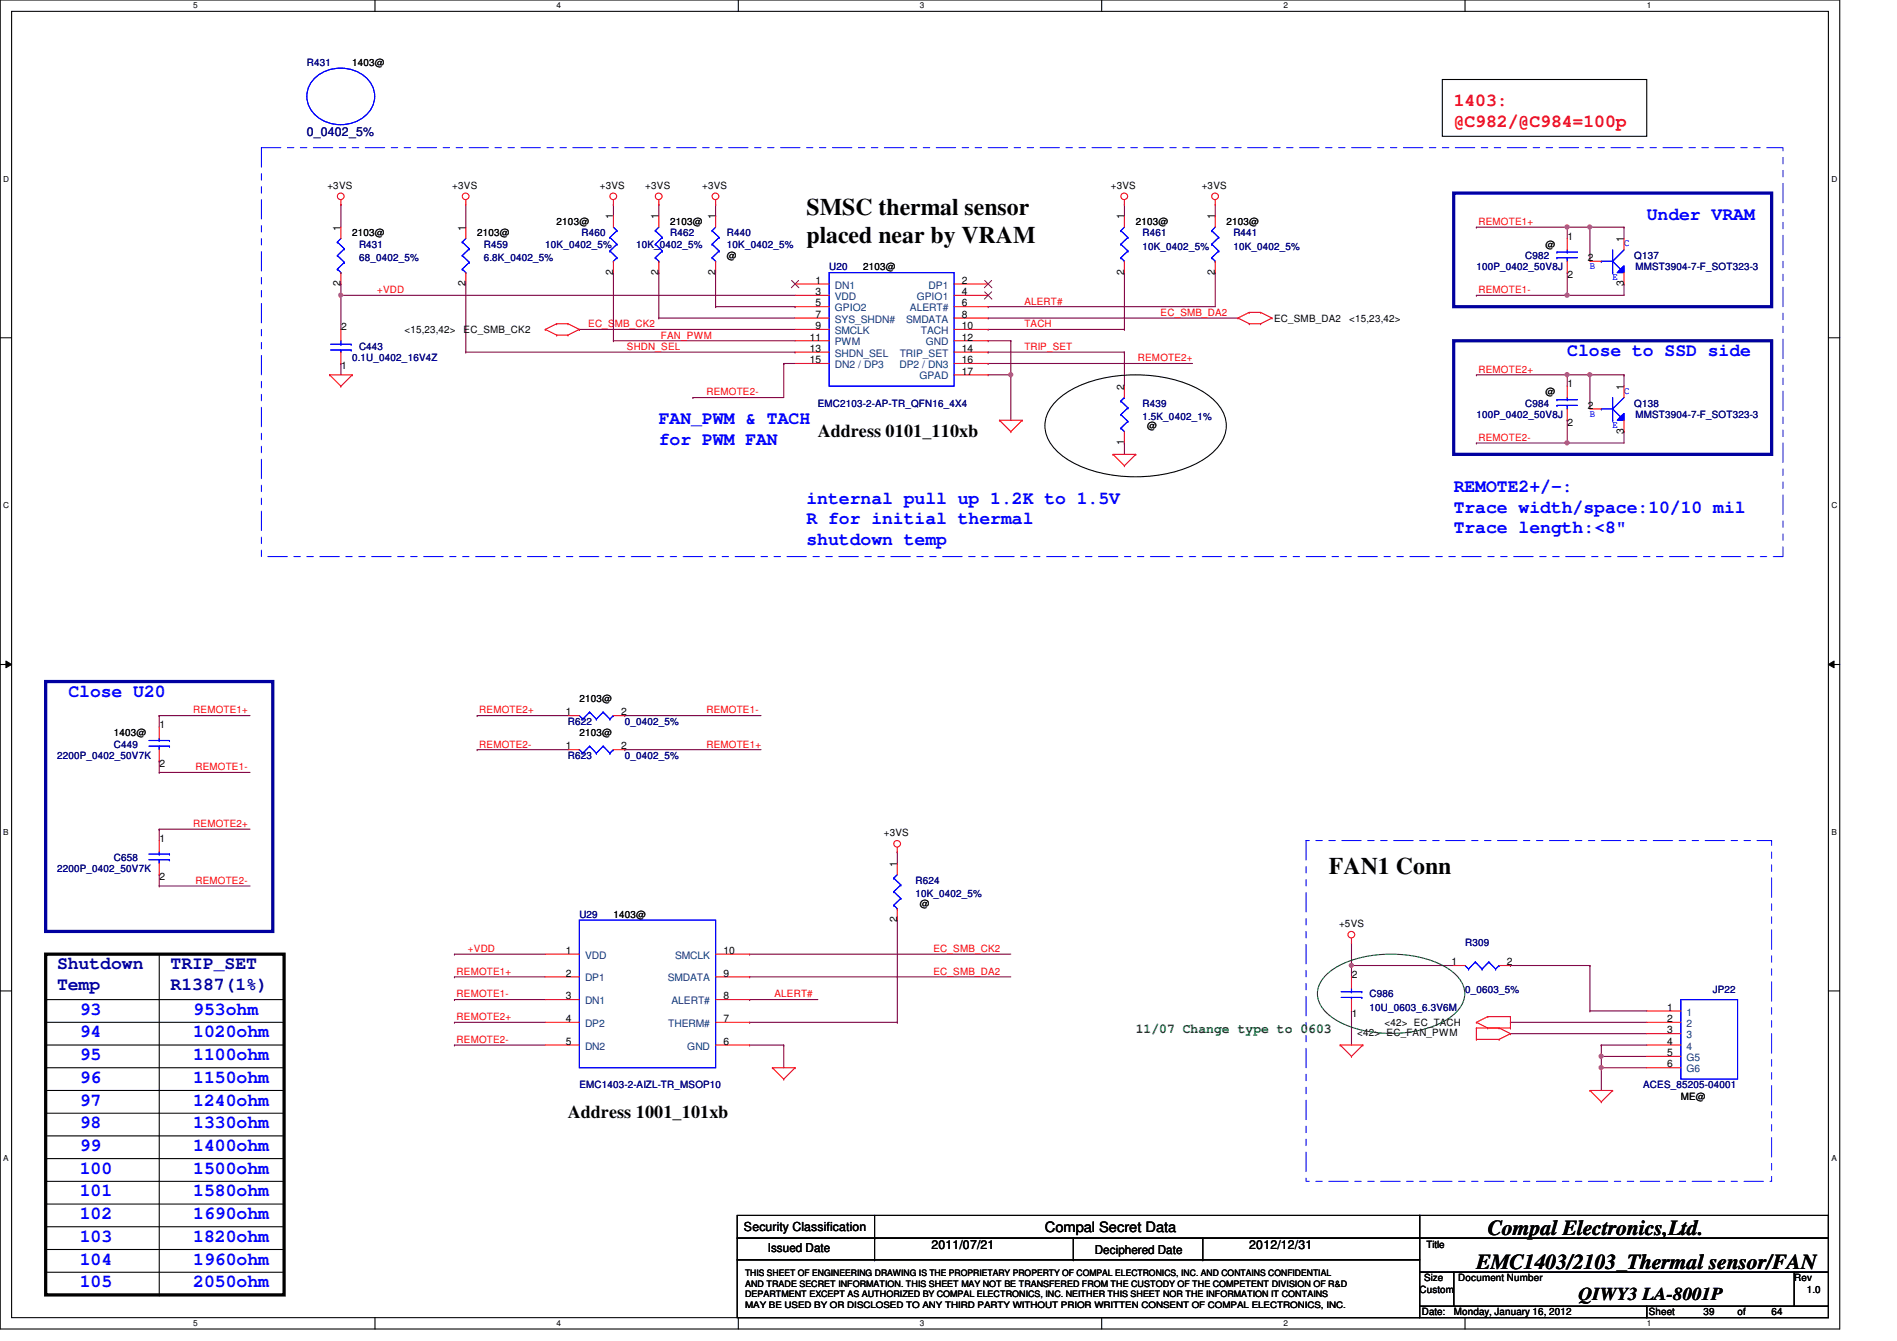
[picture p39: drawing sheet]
<svg xmlns="http://www.w3.org/2000/svg" width="297mm" height="210mm" viewBox="0 0 297 210" stroke-linecap="round" stroke-linejoin="round" font-family="sans-serif">
<defs><g id="words">
<g font-size="3.7">
<text x="126.3" y="33.6">SMSC thermal sensor</text>
<text x="126.3" y="38">placed near by VRAM</text>
<text x="208.1" y="136.7">FAN1 Conn</text>
</g>
<g font-size="3.3">
<text x="233" y="193.3">Compal Electronics,Ltd.</text>
<text x="231.2" y="198.6">EMC1403/2103_Thermal sensor/FAN</text>
</g>
<g font-size="2.8" fill="#f00">
<text x="227.6" y="16.6">1403:</text>
<text x="227.6" y="19.8">@C982/@C984=100p</text>
</g>
<g font-size="2.8" fill="#00f">
<text x="257.8" y="34.4">Under VRAM</text>
<text x="245.4" y="55.7">Close to SSD side</text>
<text x="103.2" y="66.4">FAN_PWM &amp; TACH</text>
<text x="103.2" y="69.6">for PWM FAN</text>
<text x="227.6" y="77">REMOTE2+/-:</text>
<text x="126.3" y="78.8">internal pull up 1.2K to 1.5V</text>
<text x="126.3" y="82">R for initial thermal</text>
<text x="227.6" y="80.3">Trace width/space:10/10 mil</text>
<text x="227.6" y="83.5">Trace length:&lt;8&quot;</text>
<text x="126.3" y="85.3">shutdown temp</text>
<text x="10.7" y="109.1">Close U20</text>
<text x="12.5" y="158.8">93</text>
<text x="30.3" y="158.8">953ohm</text>
<text x="12.5" y="162.4">94</text>
<text x="12.5" y="165.9">95</text>
<text x="30.3" y="162.4">1020ohm</text>
<text x="30.3" y="165.9">1100ohm</text>
<text x="12.5" y="169.5">96</text>
<text x="12.5" y="173.1">97</text>
<text x="30.3" y="169.5">1150ohm</text>
<text x="30.3" y="173.1">1240ohm</text>
<text x="12.5" y="176.6">98</text>
<text x="30.3" y="176.6">1330ohm</text>
<text x="12.5" y="180.2">99</text>
<text x="12.5" y="183.7">100</text>
<text x="30.3" y="180.2">1400ohm</text>
<text x="30.3" y="183.7">1500ohm</text>
<text x="12.5" y="187.3">101</text>
<text x="12.5" y="190.8">102</text>
<text x="30.3" y="187.3">1580ohm</text>
<text x="30.3" y="190.8">1690ohm</text>
<text x="12.5" y="194.4">103</text>
<text x="12.5" y="198">104</text>
<text x="30.3" y="194.4">1820ohm</text>
<text x="30.3" y="198">1960ohm</text>
<text x="12.5" y="201.5">105</text>
<text x="30.3" y="201.5">2050ohm</text>
</g>
<g font-size="2.8">
<text x="128.1" y="68.4">Address 0101_110xb</text>
<text x="88.9" y="175">Address 1001_101xb</text>
<text x="247.2" y="203.5">QIWY3 LA-8001P</text>
</g>
<g font-size="2.8" fill="#0000a0">
<text x="8.9" y="151.7">Shutdown</text>
<text x="8.9" y="154.9">Temp</text>
<text x="26.7" y="151.7">TRIP_SET</text>
<text x="26.7" y="154.9">R1387(1%)</text>
</g>
<text font-size="2.2" x="163.6" y="192.8">Compal Secret Data</text>
<text font-size="2.1" fill="#008000" x="177.8" y="161.8">11/07 Change type to 0603</text>
<text font-size="1.9" fill="#000080" x="48" y="21.3">0_0402_5%</text>
<g font-size="1.9">
<text x="116.5" y="192.7">Security Classification</text>
<text x="120.2" y="196">Issued Date</text>
<text x="145.8" y="195.6">2011/07/21</text>
<text x="171.4" y="196.2">Deciphered Date</text>
<text x="195.6" y="195.6">2012/12/31</text>
</g>
<g font-size="1.6" fill="#000080">
<text x="48" y="10.3">R431</text>
<text x="56.2" y="38.8">R431</text>
<text x="56.2" y="40.9">68_0402_5%</text>
<text x="75.8" y="38.8">R459</text>
<text x="75.8" y="40.9">6.8K_0402_5%</text>
<text x="85.4" y="38.8">10K_0402_5%</text>
<text x="91.1" y="37">R460</text>
<text x="99.6" y="38.8">10K_0402_5%</text>
<text x="104.9" y="37">R462</text>
<text x="113.8" y="37">R440</text>
<text x="113.8" y="38.8">10K_0402_5%</text>
<text x="178.9" y="37">R461</text>
<text x="178.9" y="39.1">10K_0402_5%</text>
<text x="193.1" y="37">R441</text>
<text x="193.1" y="39.1">10K_0402_5%</text>
<text x="238.8" y="40.6">C982</text>
<text x="255.9" y="40.6">Q137</text>
<text x="129.8" y="42.3">U20</text>
<text x="231.2" y="42.3">100P_0402_50V8J</text>
<text x="256.1" y="42.3">MMST3904-7-F_SOT323-3</text>
<text x="55.2" y="56.6">0.1U_0402_16V4Z</text>
<text x="56.2" y="54.8">C443</text>
<text x="128.1" y="63.7">EMC2103-2-AP-TR_QFN16_4X4</text>
<text x="178.9" y="63.7">R439</text>
<text x="178.9" y="65.8">1.5K_0402_1%</text>
<text x="231.2" y="65.4">100P_0402_50V8J</text>
<text x="238.8" y="63.7">C984</text>
<text x="255.9" y="63.7">Q138</text>
<text x="256.1" y="65.4">MMST3904-7-F_SOT323-3</text>
<text x="88.9" y="113.5">R622</text>
<text x="97.8" y="113.5">0_0402_5%</text>
<text x="8.9" y="118.8">2200P_0402_50V7K</text>
<text x="17.8" y="117">C449</text>
<text x="88.9" y="118.8">R623</text>
<text x="97.8" y="118.8">0_0402_5%</text>
<text x="8.9" y="136.6">2200P_0402_50V7K</text>
<text x="17.8" y="134.8">C658</text>
<text x="90.7" y="143.7">U29</text>
<text x="143.3" y="138.3">R624</text>
<text x="143.3" y="140.5">10K_0402_5%</text>
<text x="229.4" y="148.1">R309</text>
<text x="229.4" y="155.4">0_0603_5%</text>
<text x="268.2" y="155.4">JP22</text>
<text x="214.5" y="156.1">C986</text>
<text x="214.5" y="158.2">10U_0603_6.3V6M</text>
<text x="90.7" y="170.3">EMC1403-2-AIZL-TR_MSOP10</text>
<text x="257.3" y="170.3">ACES_85205-04001</text>
</g>
<g font-size="1.6">
<text x="55.2" y="10.3">1403@</text>
<text x="51.3" y="29.5">+3VS</text>
<text x="70.8" y="29.5">+3VS</text>
<text x="93.9" y="29.5">+3VS</text>
<text x="101" y="29.5">+3VS</text>
<text x="109.9" y="29.5">+3VS</text>
<text x="173.9" y="29.5">+3VS</text>
<text x="188.2" y="29.5">+3VS</text>
<text x="87.2" y="35.2">2103@</text>
<text x="96" y="34.3" transform="rotate(-90 96 34.3)">1</text>
<text x="103.1" y="34.3" transform="rotate(-90 103.1 34.3)">1</text>
<text x="104.9" y="35.2">2103@</text>
<text x="112" y="34.3" transform="rotate(-90 112 34.3)">1</text>
<text x="176" y="34.3" transform="rotate(-90 176 34.3)">1</text>
<text x="177.8" y="35.2">2103@</text>
<text x="190.2" y="34.3" transform="rotate(-90 190.2 34.3)">1</text>
<text x="192.1" y="35.2">2103@</text>
<text x="53.3" y="36.1" transform="rotate(-90 53.3 36.1)">1</text>
<text x="55.2" y="37">2103@</text>
<text x="72.9" y="36.1" transform="rotate(-90 72.9 36.1)">1</text>
<text x="74.7" y="37">2103@</text>
<text x="113.8" y="40.6">@</text>
<text x="242" y="38.8">@</text>
<text x="245.4" y="37.5">1</text>
<text x="248.6" y="40.9">2</text>
<text x="254.3" y="37.9" transform="rotate(-90 254.3 37.9)">1</text>
<text x="53.3" y="44.8" transform="rotate(-90 53.3 44.8)">2</text>
<text x="72.9" y="44.8" transform="rotate(-90 72.9 44.8)">2</text>
<text x="96" y="43" transform="rotate(-90 96 43)">2</text>
<text x="103.1" y="43" transform="rotate(-90 103.1 43)">2</text>
<text x="112" y="43" transform="rotate(-90 112 43)">2</text>
<text x="127.7" y="44.4">1</text>
<text x="127.7" y="46.2">3</text>
<text x="127.7" y="48">5</text>
<text x="135.2" y="42.3">2103@</text>
<text x="150.6" y="46.2">4</text>
<text x="150.6" y="44.4">2</text>
<text x="150.6" y="48">6</text>
<text x="176" y="43" transform="rotate(-90 176 43)">2</text>
<text x="190.2" y="43" transform="rotate(-90 190.2 43)">2</text>
<text x="245.4" y="43.6">2</text>
<text x="254.3" y="44.8" transform="rotate(-90 254.3 44.8)">3</text>
<text x="53.4" y="51.7">2</text>
<text x="63.3" y="52.1">&lt;15,23,42&gt;</text>
<text x="72.6" y="52.1">EC_SMB_CK2</text>
<text x="126.8" y="53.3">11</text>
<text x="127.7" y="49.7">7</text>
<text x="127.7" y="51.5">9</text>
<text x="150.6" y="49.7">8</text>
<text x="150.6" y="51.5">10</text>
<text x="150.6" y="53.3">12</text>
<text x="199.5" y="50.3">EC_SMB_DA2</text>
<text x="211.3" y="50.3">&lt;15,23,42&gt;</text>
<text x="53.4" y="57.8">1</text>
<text x="126.8" y="55.1">13</text>
<text x="126.8" y="56.9">15</text>
<text x="150.6" y="55.1">14</text>
<text x="150.6" y="56.9">16</text>
<text x="150.6" y="58.6">17</text>
<text x="176" y="61" transform="rotate(-90 176 61)">2</text>
<text x="242" y="61.9">@</text>
<text x="245.4" y="60.6">1</text>
<text x="248.6" y="64">2</text>
<text x="254.3" y="61" transform="rotate(-90 254.3 61)">1</text>
<text x="176" y="69.7" transform="rotate(-90 176 69.7)">1</text>
<text x="179.6" y="67.2">@</text>
<text x="245.4" y="66.7">2</text>
<text x="254.3" y="67.9" transform="rotate(-90 254.3 67.9)">3</text>
<text x="25" y="114">1</text>
<text x="88.6" y="112">1</text>
<text x="90.7" y="109.9">2103@</text>
<text x="97.3" y="112">2</text>
<text x="17.8" y="115.2">1403@</text>
<text x="88.6" y="117.3">1</text>
<text x="90.7" y="115.2">2103@</text>
<text x="97.3" y="117.3">2</text>
<text x="25" y="120">2</text>
<text x="25" y="131.7">1</text>
<text x="138.4" y="130.9">+3VS</text>
<text x="25" y="137.8">2</text>
<text x="140.5" y="135.7" transform="rotate(-90 140.5 135.7)">1</text>
<text x="96.1" y="143.7">1403@</text>
<text x="144.1" y="141.9">@</text>
<text x="88.6" y="149.3">1</text>
<text x="113.3" y="149.3">10</text>
<text x="140.5" y="144.4" transform="rotate(-90 140.5 144.4)">2</text>
<text x="209.7" y="145.1">+5VS</text>
<text x="88.6" y="152.9">2</text>
<text x="113.3" y="152.9">9</text>
<text x="211.7" y="153.1">2</text>
<text x="227.3" y="151.1">1</text>
<text x="236" y="151.1">2</text>
<text x="88.6" y="156.4">3</text>
<text x="88.6" y="160">4</text>
<text x="113.3" y="156.4">8</text>
<text x="113.3" y="160">7</text>
<text x="211.7" y="159.1">1</text>
<text x="216.8" y="160.6">&lt;42&gt; EC_TACH</text>
<text x="261.1" y="158.2">1</text>
<text x="261.1" y="160">2</text>
<text x="261.1" y="161.8">3</text>
<text x="88.6" y="163.5">5</text>
<text x="113.3" y="163.5">6</text>
<text x="212.5" y="162.2">&lt;42&gt; EC_FAN_PWM</text>
<text x="261.1" y="165.3">5</text>
<text x="261.1" y="167.1">6</text>
<text x="261.1" y="163.5">4</text>
<text x="263.2" y="172.1">ME@</text>
<text x="223.3" y="195.4">Title</text>
<text x="222.3" y="202.4">Custom</text>
<text x="223" y="200.6">Size</text>
<text x="228.3" y="200.6">Document Number</text>
<text x="281" y="200.6">Rev</text>
<text x="282.9" y="202.4">1.0</text>
<text x="222.6" y="205.9">Date:</text>
<text x="227.6" y="205.9">Monday, January 16, 2012</text>
<text x="258.2" y="205.9">Sheet</text>
<text x="266.7" y="205.9">39</text>
<text x="272.1" y="205.9">of</text>
<text x="277.4" y="205.9">64</text>
</g>
<g font-size="1.6" fill="#f00">
<text x="231.5" y="35.2">REMOTE1+</text>
<text x="59.1" y="45.9">+VDD</text>
<text x="160.4" y="47.7">ALERT#</text>
<text x="231.5" y="45.9">REMOTE1-</text>
<text x="92.1" y="51.2">EC_SMB_CK2</text>
<text x="103.5" y="53">FAN_PWM</text>
<text x="160.4" y="51.2">TACH</text>
<text x="181.7" y="49.4">EC_SMB_DA2</text>
<text x="98.2" y="54.8">SHDN_SEL</text>
<text x="160.4" y="54.8">TRIP_SET</text>
<text x="178.2" y="56.6">REMOTE2+</text>
<text x="231.5" y="58.3">REMOTE2+</text>
<text x="110.6" y="61.9">REMOTE2-</text>
<text x="231.5" y="69">REMOTE2-</text>
<text x="30.3" y="111.7">REMOTE1+</text>
<text x="75.1" y="111.7">REMOTE2+</text>
<text x="110.6" y="111.7">REMOTE1-</text>
<text x="75.1" y="117">REMOTE2-</text>
<text x="110.6" y="117">REMOTE1+</text>
<text x="30.6" y="120.6">REMOTE1-</text>
<text x="30.3" y="129.5">REMOTE2+</text>
<text x="30.6" y="138.3">REMOTE2-</text>
<text x="73.3" y="149">+VDD</text>
<text x="146.2" y="149">EC_SMB_CK2</text>
<text x="71.5" y="152.6">REMOTE1+</text>
<text x="146.2" y="152.6">EC_SMB_DA2</text>
<text x="71.5" y="159.7">REMOTE2+</text>
<text x="71.5" y="156.1">REMOTE1-</text>
<text x="121.3" y="156.1">ALERT#</text>
<text x="71.5" y="163.2">REMOTE2-</text>
</g>
<g font-size="1.6" fill="#00f">
<text x="254.3" y="38.6">C</text>
<text x="249" y="42.1">B</text>
<text x="252.5" y="43.9">E</text>
<text x="249" y="65.2">B</text>
<text x="254.3" y="61.7">C</text>
<text x="252.5" y="67">E</text>
</g>
<g font-size="1.6" fill="#004080">
<text x="130.7" y="45.2">DN1</text>
<text x="130.7" y="46.9">VDD</text>
<text x="143.5" y="46.9">GPIO1</text>
<text x="145.4" y="45.2">DP1</text>
<text x="130.7" y="48.7">GPIO2</text>
<text x="130.7" y="50.5">SYS_SHDN#</text>
<text x="130.7" y="52.3">SMCLK</text>
<text x="141.9" y="50.5">SMDATA</text>
<text x="142.5" y="48.7">ALERT#</text>
<text x="144.2" y="52.3">TACH</text>
<text x="130.7" y="54.1">PWM</text>
<text x="130.7" y="55.8">SHDN_SEL</text>
<text x="130.7" y="57.6">DN2 / DP3</text>
<text x="140.8" y="57.6">DP2 / DN3</text>
<text x="140.9" y="55.8">TRIP_SET</text>
<text x="144" y="59.4">GPAD</text>
<text x="144.9" y="54.1">GND</text>
<text x="91.6" y="153.6">DP1</text>
<text x="91.6" y="150.1">VDD</text>
<text x="104.6" y="153.6">SMDATA</text>
<text x="105.7" y="150.1">SMCLK</text>
<text x="91.6" y="157.2">DN1</text>
<text x="91.6" y="160.7">DP2</text>
<text x="104.6" y="160.7">THERM#</text>
<text x="105.2" y="157.2">ALERT#</text>
<text x="264.1" y="159">1</text>
<text x="264.1" y="160.7">2</text>
<text x="91.6" y="164.3">DN2</text>
<text x="107.6" y="164.3">GND</text>
<text x="264.1" y="162.5">3</text>
<text x="264.1" y="166.1">G5</text>
<text x="264.1" y="167.9">G6</text>
<text x="264.1" y="164.3">4</text>
</g>
<g font-size="1.4">
<text x="116.7" y="199.7">THIS SHEET OF ENGINEERING DRAWING IS THE PROPRIETARY PROPERTY OF COMPAL ELECTRONICS, INC. AND CONTAINS CONFIDENTIAL</text>
<text x="116.7" y="201.4">AND TRADE SECRET INFORMATION. THIS SHEET MAY NOT BE TRANSFERED FROM THE CUSTODY OF THE COMPETENT DIVISION OF R&amp;D</text>
<text x="116.7" y="203">DEPARTMENT EXCEPT AS AUTHORIZED BY COMPAL ELECTRONICS, INC. NEITHER THIS SHEET NOR THE INFORMATION IT CONTAINS</text>
<text x="116.7" y="204.7">MAY BE USED BY OR DISCLOSED TO ANY THIRD PARTY WITHOUT PRIOR WRITTEN CONSENT OF COMPAL ELECTRONICS, INC.</text>
</g>
<g font-size="1.3">
<text x="30.3" y="1.3">5</text>
<text x="87.2" y="1.3">4</text>
<text x="144.1" y="1.3">3</text>
<text x="201" y="1.3">2</text>
<text x="257.8" y="1.3">1</text>
<text x=".5" y="28.4">D</text>
<text x="286.8" y="28.4">D</text>
<text x=".5" y="79.5">C</text>
<text x="286.8" y="79.5">C</text>
<text x=".5" y="130.7">B</text>
<text x="286.8" y="130.7">B</text>
<text x=".5" y="181.8">A</text>
<text x="286.8" y="181.8">A</text>
<text x="30.3" y="207.6">5</text>
<text x="87.2" y="207.6">4</text>
<text x="144.1" y="207.6">3</text>
<text x="201" y="207.6">2</text>
<text x="257.8" y="207.6">1</text>
</g>
</g></defs>
<path d="M0 0h288.1v208h-288.1zM1.8 1.8h284.5v204.4h-284.5z" fill="none" stroke="#000" stroke-width=".17"/>
<g fill="#fff">
<path d="M30.3 .2h.6v1.4h-.6z"/>
<path d="M30.3 206.4h.6v1.4h-.6z"/>
</g>
<path d="M58.7 0v1.8M58.7 206.2v1.8" fill="none" stroke="#000" stroke-width=".17"/>
<g fill="#fff">
<path d="M87.2 .2h.6v1.4h-.6z"/>
<path d="M87.2 206.4h.6v1.4h-.6z"/>
</g>
<path d="M115.6 0v1.8M115.6 206.2v1.8" fill="none" stroke="#000" stroke-width=".17"/>
<g fill="#fff">
<path d="M144.1 .2h.6v1.4h-.6z"/>
<path d="M144.1 206.4h.6v1.4h-.6z"/>
</g>
<path d="M172.5 0v1.8M172.5 206.2v1.8" fill="none" stroke="#000" stroke-width=".17"/>
<g fill="#fff">
<path d="M201 .2h.6v1.4h-.6z"/>
<path d="M201 206.4h.6v1.4h-.6z"/>
</g>
<path d="M229.4 0v1.8M229.4 206.2v1.8" fill="none" stroke="#000" stroke-width=".17"/>
<g fill="#fff">
<path d="M257.8 .2h.7v1.4h-.7z"/>
<path d="M257.8 206.4h.7v1.4h-.7z"/>
<path d="M.5 27.3h.9v1.4h-.9z"/>
<path d="M286.8 27.3h.9v1.4h-.9z"/>
<path d="M.5 78.4h.9v1.4h-.9z"/>
<path d="M286.8 78.4h.9v1.4h-.9z"/>
</g>
<path d="M0 52.9h1.8M286.3 52.9h1.8" fill="none" stroke="#000" stroke-width=".17"/>
<g fill="#fff">
<path d="M.5 129.5h.8v1.4h-.8z"/>
<path d="M286.8 129.5h.8v1.4h-.8z"/>
</g>
<path d="M0 104h1.8M286.3 104h1.8" fill="none" stroke="#000" stroke-width=".17"/>
<path d="M.9 103.5l.9 .5-.9 .5zM286.3 104l.9-.5v1z" fill="#000"/>
<path d="M.9 103.5l.9 .5-.9 .5zM286.3 104l.9-.5v1z" fill="none" stroke="#000" stroke-width=".16"/>
<g fill="#fff">
<path d="M.5 180.6h.8v1.4h-.8z"/>
<path d="M286.8 180.6h.8v1.4h-.8z"/>
</g>
<path d="M0 155.1h1.8M286.3 155.1h1.8" fill="none" stroke="#000" stroke-width=".17"/>
<g fill="none" stroke="#800040" stroke-width=".17">
<path d="M254.3 35.6h.1M254.3 35.6v1.7M245.4 58.7h.1M245.4 58.7v1.8M249 58.7h.1M249 58.7h5.3M254.3 44.4h.1M254.3 58.7h.1M254.3 44.4v1.8M254.3 58.7v1.8M245.4 65.8h.1M245.4 65.8v3.5"/>
<path d="M254.3 67.6h.1M254.3 67.6v1.7"/>
</g>
<circle cx="248.9" cy="58.6" r=".32" fill="#f0f"/>
<circle cx="248.9" cy="58.6" r=".32" fill="none" stroke="#f0f" stroke-width=".17"/>
<path d="M245.4 35.6h.1M245.4 35.6v1.7M249 35.6h.1M249 35.6h5.3M245.4 42.7h.1M245.4 46.2h.1M245.4 42.7v3.5M245.4 46.2h8.9" fill="none" stroke="#800040" stroke-width=".17"/>
<circle cx="245.4" cy="46.2" r=".32" fill="#f0f"/>
<circle cx="245.4" cy="46.2" r=".32" fill="none" stroke="#f0f" stroke-width=".17"/>
<path d="M250.7 167.1h.1M250.7 167.1v3.6" fill="none" stroke="#800040" stroke-width=".17"/>
<circle cx="250.7" cy="167.1" r=".32" fill="#f0f"/>
<circle cx="250.7" cy="167.1" r=".32" fill="none" stroke="#f0f" stroke-width=".17"/>
<path d="M249 35.6h.1M249 35.6v5.3" fill="none" stroke="#800040" stroke-width=".17"/>
<circle cx="248.9" cy="35.5" r=".32" fill="#f0f"/>
<circle cx="248.9" cy="35.5" r=".32" fill="none" stroke="#f0f" stroke-width=".17"/>
<path d="M245.4 35.6h.1M245.4 35.6h3.6M245.4 58.7h.1M245.4 58.7h3.6M249 58.7h.1M249 58.7v5.3" fill="none" stroke="#800040" stroke-width=".17"/>
<circle cx="245.4" cy="58.6" r=".32" fill="#f0f"/>
<circle cx="245.4" cy="58.6" r=".32" fill="none" stroke="#f0f" stroke-width=".17"/>
<path d="M245.4 69.3h.1M245.4 69.3h8.9" fill="none" stroke="#800040" stroke-width=".17"/>
<circle cx="245.4" cy="69.3" r=".32" fill="#f0f"/>
<circle cx="245.4" cy="69.3" r=".32" fill="none" stroke="#f0f" stroke-width=".17"/>
<path d="M211.6 158.2h.1M211.6 158.2v5.4M250.7 165.4h.1M250.7 167.1h.1M250.7 163.6h.1M250.7 165.4h7.1M250.7 167.1h7.1M250.7 163.6h7.1M250.7 165.4v1.7" fill="none" stroke="#800040" stroke-width=".17"/>
<circle cx="250.7" cy="165.3" r=".32" fill="#f0f"/>
<circle cx="250.7" cy="165.3" r=".32" fill="none" stroke="#f0f" stroke-width=".17"/>
<path d="M211.6 151.1h.1M211.6 151.1v1.8" fill="none" stroke="#800040" stroke-width=".17"/>
<circle cx="211.6" cy="151.1" r=".32" fill="#f0f"/>
<circle cx="211.6" cy="151.1" r=".32" fill="none" stroke="#f0f" stroke-width=".17"/>
<g fill="none" stroke="#800040" stroke-width=".17">
<path d="M53.4 32h.1M53.4 32v3.6M112.1 33.8h.1M112.1 32v1.8M96.1 53.3h.1M96.1 53.3h28.4M112.1 48h.1M112.1 42.7v5.3M112.1 48h12.4M124.5 48h.1M154.7 58.7h.1M154.7 58.7h3.6"/>
<path d="M176.1 69.3h.1M176.1 69.3v1.8M211.6 151.1h.1M211.6 147.6h.1M211.6 151.1h16M211.6 147.6v3.5M236.5 151.1h.1M236.5 151.1h12.5M249 151.1h.1M249 158.2h.1M249 151.1v7.1M249 158.2h8.8"/>
<path d="M236.5 160h.1M236.5 161.8h.1M236.5 160h21.3M236.5 161.8h21.3M250.7 163.6h.1M250.7 163.6v1.8"/>
</g>
<circle cx="158.3" cy="58.6" r=".32" fill="#f0f"/>
<circle cx="158.3" cy="58.6" r=".32" fill="none" stroke="#f0f" stroke-width=".17"/>
<g fill="none" stroke="#800040" stroke-width=".17">
<path d="M103.2 32h.1M103.2 32v1.8M53.4 46.2h.1M53.4 44.4h.1M53.4 44.4v7.2M53.4 46.2h71.1M90.7 51.6h.1M90.7 51.6h33.8M103.2 49.8h.1M103.2 49.8h21.3M154.7 49.8h.1M154.7 48h.1"/>
<path d="M154.7 56.9h.1M154.7 49.8h39.1M154.7 56.9h32M190.3 42.7h.1M190.3 42.7v5.3h-35.6M108.5 62.2h.1M108.5 62.2h14.2"/>
</g>
<circle cx="53.4" cy="46.2" r=".32" fill="#f0f"/>
<circle cx="53.4" cy="46.2" r=".32" fill="none" stroke="#f0f" stroke-width=".17"/>
<g fill="none" stroke="#800040" stroke-width=".17">
<path d="M72.9 35.6h.1M72.9 32v3.6M96.1 32h.1M96.1 32v1.8M176.1 33.8h.1M176.1 32v1.8M190.3 33.8h.1M190.3 32v1.8M231.2 35.6h.1M231.2 35.6h14.2M53.4 56.9h.1M53.4 56.9v1.8"/>
<path d="M72.9 55.1h.1M72.9 55.1h51.6M72.9 44.4v10.7M96.1 42.7h.1M96.1 42.7v10.6M103.2 42.7h.1M103.2 42.7v7.1M122.7 56.9h.1M122.7 56.9h1.8M122.7 56.9v5.3M124.5 55.1h.1M154.7 53.3h.1"/>
<path d="M154.7 51.6h.1M154.7 55.1h.1M154.7 55.1h21.4M154.7 53.3h3.6M154.7 51.6h21.4M158.3 58.7h.1M158.3 53.3h.1M158.3 53.3v12.5M176.1 55.1h.1M176.1 51.6h.1M176.1 42.7v8.9M176.1 55.1v5.4"/>
<path d="M231.2 46.2h.1M231.2 46.2h14.2M24.9 119.1h.1M24.9 112h.1M24.9 112h14.3M24.9 112v1.8M24.9 119.1v1.8M74.7 112h.1M74.7 117.3h.1M74.7 117.3h14.2M74.7 112h14.2M97.8 117.3h.1"/>
<path d="M97.8 112h.1M97.8 117.3h21.4M97.8 112h21.4M24.9 129.8h.1M24.9 136.9h.1M24.9 138.7h.1M24.9 120.9h.1M24.9 129.8v1.8M24.9 136.9v1.8M24.9 138.7h14.3M24.9 129.8h14.3M24.9 120.9h14.3"/>
<path d="M140.5 133.3h.1M140.5 133.3v1.8M71.2 152.9h.1M71.2 156.5h.1M71.2 149.4h.1M71.2 152.9h14.2M71.2 156.5h14.2M71.2 149.4h14.2M117.4 152.9h.1M117.4 156.5h.1M117.4 149.4h.1M117.4 152.9h40.9"/>
<path d="M117.4 156.5h10.7M117.4 149.4h40.9M140.5 144v16M71.2 160h.1M71.2 163.6h.1M71.2 160h14.2M71.2 163.6h14.2M117.4 160h.1M117.4 163.6h.1M117.4 160h23.1M117.4 163.6h5.3M122.7 163.6h.1"/>
<path d="M122.7 163.6v3.5M140.5 160h.1"/>
</g>
<circle cx="245.4" cy="35.5" r=".32" fill="#f0f"/>
<circle cx="245.4" cy="35.5" r=".32" fill="none" stroke="#f0f" stroke-width=".17"/>
<path d="M231.2 58.7h.1M231.2 58.7h14.2M231.2 69.3h.1M231.2 69.3h14.2" fill="none" stroke="#800040" stroke-width=".17"/>
<g fill="none" stroke="#f00" stroke-width=".17">
<path d="M53.4 32h.1M53.4 31.3v.7M53.4 35.6v1.7M72.9 32h.1M72.9 31.3v.7M72.9 35.6v1.7M96.1 32h.1M96.1 31.3v.7M103.2 32h.1M103.2 31.3v.7M103.2 33.8v1.8M112.1 32h.1"/>
<path d="M112.1 31.3v.7M112.1 33.8v1.8M176.1 32h.1M176.1 31.3v.7M190.3 32h.1M190.3 31.3v.7M190.3 33.8v1.8M245.4 37.3v1.8M51.6 58.7h.1M51.6 58.7h3.6M51.6 58.7l1.8 1.8M53.4 42.7v1.7"/>
<path d="M53.4 51.6v1.7M53.4 55.1v1.8M55.2 58.7h.1M55.2 58.7l-1.8 1.8M72.9 42.7v1.7M85.4 51.6h.1M85.4 51.6l1.8 .9M87.2 50.7h.1M87.2 52.5h.1M87.2 50.7h1.7M87.2 50.7l-1.8 .9M87.2 52.5h1.7"/>
<path d="M88.9 50.7h.1M88.9 52.5h.1M88.9 50.7l1.8 .9M90.7 51.6h.1M90.7 51.6l-1.8 .9M103.2 40.9v1.8M112.1 40.9v1.8M124.5 44.4h5.3M124.5 46.2h5.3M124.5 48h5.3M124.5 49.8h5.3M124.5 51.6h5.3"/>
<path d="M124.5 53.3h5.3M124.5 55.1h5.3M124.5 56.9h5.3M149.4 58.7h5.3M149.4 44.4h5.3M149.4 46.2h5.3M149.4 48h5.3M149.4 49.8h5.3M149.4 51.6h5.3M149.4 53.3h5.3M149.4 55.1h5.3M149.4 56.9h5.3"/>
<path d="M190.3 40.9v1.8M193.8 49.8h.1M193.8 49.8l1.8 .9M195.6 48.9h.1M195.6 50.7h.1M195.6 50.7h1.8M195.6 48.9l-1.8 .9M195.6 48.9h1.8M197.4 48.9h.1M197.4 50.7h.1M197.4 48.9l1.8 .9M199.2 49.8h.1"/>
<path d="M199.2 49.8l-1.8 .9M245.4 40.9v1.8M53.4 60.5h.1M156.5 65.8h.1M156.5 65.8h3.6M156.5 65.8l1.8 1.8M158.3 67.6h.1M160.1 65.8h.1M160.1 65.8l-1.8 1.8M174.3 71.1h.1M174.3 71.1h3.5M174.3 71.1l1.8 1.8"/>
<path d="M176.1 72.9h.1M176.1 60.5v1.7M176.1 67.6v1.7M177.8 71.1h.1M177.8 71.1l-1.7 1.8M24.9 113.8v1.8M24.9 117.3v1.8M88.9 112h1.8M88.9 117.3h1.8M96.1 112h1.7M96.1 117.3h1.7M24.9 131.6v1.7"/>
<path d="M24.9 135.1v1.8M140.5 133.3h.1M140.5 132.6v.7M140.5 135.1v1.8M85.4 156.5h5.3M85.4 152.9h5.3M85.4 149.4h5.3M112.1 156.5h5.3M112.1 152.9h5.3M112.1 149.4h5.3M140.5 142.2v1.8M211.6 147.6h.1"/>
<path d="M211.6 146.9v.7M211.6 152.9v1.8M211.6 156.5v1.7M227.6 151.1h1.8M233 159.1h.1M233 159.1h3.5M233 159.1l-1.8 .9M234.7 151.1h1.8M236.5 159.1h.1M236.5 159.1v1.8M257.8 158.2h5.4M85.4 163.6h5.3"/>
<path d="M85.4 160h5.3M112.1 163.6h5.3M112.1 160h5.3M120.9 167.1h.1M120.9 167.1h3.6M120.9 167.1l1.8 1.8M122.7 168.9h.1M124.5 167.1h.1M124.5 167.1l-1.8 1.8M209.8 163.6h.1M209.8 163.6h3.6M209.8 163.6l1.8 1.8"/>
<path d="M211.6 165.4h.1M213.4 163.6h.1M213.4 163.6l-1.8 1.8M231.2 162.7h.1M231.2 160.9h.1M231.2 160h.1M231.2 160.9h5.3M231.2 162.7h3.5M231.2 160.9v1.8M231.2 160l1.8 .9M233 160.9h.1M234.7 160.9h.1"/>
<path d="M234.7 162.7h.1M234.7 160.9l1.8 .9M236.5 161.8h.1M236.5 160.9h.1M236.5 161.8l-1.8 .9M249 170.7h.1M249 170.7h3.5M249 170.7l1.7 1.8M250.7 172.5h.1M252.5 170.7h.1M252.5 170.7l-1.8 1.8M257.8 163.6h5.4"/>
<path d="M257.8 167.1h5.4M257.8 160h5.4M257.8 161.8h5.4M257.8 165.4h5.4"/>
<circle cx="53.4" cy="30.7" r=".52"/>
<circle cx="72.9" cy="30.7" r=".52"/>
<circle cx="96" cy="30.7" r=".52"/>
<circle cx="103.1" cy="30.7" r=".52"/>
<circle cx="112" cy="30.7" r=".52"/>
<circle cx="176" cy="30.7" r=".52"/>
<circle cx="190.3" cy="30.7" r=".52"/>
<circle cx="140.5" cy="132.1" r=".52"/>
<circle cx="211.6" cy="146.3" r=".52"/>
</g>
<g fill="none" stroke="#000" stroke-width=".17">
<path d="M225.8 12.4h32v8.9h-32zM165.8 62.4a17.7 17.7 0 0 1 10.3-3.7 21 21 0 0 1 12.8 3 6.3 6.3 0 0 1 3.1 4.9 6.3 6.3 0 0 1-3.1 5 21.5 21.5 0 0 1-15.9 2.6 14.8 14.8 0 0 1-7.9-4.1 5 5 0 0 1 0-7zM7.2 156.5h37.3M24.9 149.4v53.3M44.5 156.5h.1M7.2 160h37.3M7.2 163.6h37.3M7.2 167.1h37.3M7.2 170.7h37.3M7.2 174.2h37.3M7.2 177.8h37.3M44.5 160h.1"/>
<path d="M44.5 163.6h.1M44.5 167.1h.1M44.5 170.7h.1M44.5 174.2h.1M44.5 177.8h.1M7.2 181.4h37.3M7.2 184.9h37.3M7.2 188.5h37.3M7.2 192h37.3M7.2 195.6h37.3M7.2 199.1h37.3M44.5 181.4h.1"/>
<path d="M44.5 184.9h.1M44.5 188.5h.1M44.5 192h.1M44.5 195.6h.1M44.5 199.1h.1M115.4 190.2h106.9v3.6h-106.9zM115.4 193.8h106.9v3.4h-106.9zM115.4 197.2h106.9v9h-106.9zM136.9 193.8h.1M136.9 197.2h.1M136.9 190.2v7M168.1 197.2h.1"/>
<path d="M168.1 193.8v3.4M188.3 197.2h.1M188.3 193.8v3.4M222.3 190.2h64v3.6h-64zM222.3 193.8h64v5.3h-64zM222.3 199.1h5.3v5.4h-5.3zM227.6 199.1h53.4v5.4h-53.4zM281 199.1h5.3v5.4h-5.3zM24.9 202.7h.1M222.3 204.5h35.5v1.7h-35.5zM257.8 204.5h28.5v1.7h-28.5z"/>
</g>
<path d="M227.6 30.2h49.8v17.8h-49.8zM227.6 53.3h49.8v17.8h-49.8zM7.2 106.7h35.5v39.1h-35.5z" fill="none" stroke="#0000a0" stroke-width=".51"/>
<path d="M40.9 23.1h238.3v64h-238.3zM204.5 131.6h72.9v53.3h-72.9z" fill="none" stroke="#00f" stroke-width=".16" stroke-dasharray="3 1 1 1 1 1"/>
<path d="M7.2 149.4h37.3v53.3h-37.3z" fill="none" stroke="#000" stroke-width=".51"/>
<path d="M207.9 152.4a15.2 15.2 0 0 1 9.9-3 15.3 15.3 0 0 1 10 3 3.9 3.9 0 0 1 0 6.3 15.2 15.2 0 0 1-10 3.1 15.2 15.2 0 0 1-9.9-3.1 3.9 3.9 0 0 1 0-6.3z" fill="none" stroke="#008000" stroke-width=".17"/>
<g fill="none" stroke="#00f" stroke-width=".17">
<path d="M49.3 12.2a6 6 0 0 1 8.6 .6 4 4 0 0 1-1.9 6.1 5.7 5.7 0 0 1-7.6-2.3 3.9 3.9 0 0 1 .9-4.4zM52.8 37.9h.1M52.8 37.9l1.1 1M53.4 37.3l-.6 .6M53.9 38.9h.1M53.9 38.9l-1.1 1.1M72.4 37.9h.1M72.4 37.9l1.1 1M72.9 37.3l-.5 .6M73.5 38.9h.1M73.5 38.9l-1.1 1.1M102.6 36.1h.1"/>
<path d="M102.6 38.2h.1M102.6 36.1l1.1 1.1M102.6 38.2l1.1 1.1M103.2 35.6l-.6 .5M103.7 37.2h.1M103.7 39.3h.1M103.7 37.2l-1.1 1M103.7 39.3l-1.1 1M111.5 36.1h.1M111.5 38.2h.1M111.5 36.1l1.1 1.1M111.5 38.2l1.1 1.1"/>
<path d="M112.1 35.6l-.6 .5M112.6 37.2h.1M112.6 39.3h.1M112.6 37.2l-1.1 1M112.6 39.3l-1.1 1M189.7 36.1h.1M189.7 38.2h.1M189.7 36.1l1.1 1.1M189.7 38.2l1.1 1.1M190.3 35.6l-.6 .5M190.8 37.2h.1M190.8 39.3h.1"/>
<path d="M190.8 37.2l-1.1 1M190.8 39.3l-1.1 1M243.8 39.5h.1M243.8 39.5h3.2M245.4 39.5h.1M245.4 39.1v.4M51.8 53.9h3.2M51.8 54.8h3.2M52.8 40h.1M52.8 42.1h.1M52.8 40l1.1 1.1M52.8 42.1l.6 .6"/>
<path d="M53.4 42.7h.1M53.4 54.8h.1M53.4 53.9h.1M53.4 53.3v.6M53.4 54.8v.3M53.9 41.1h.1M53.9 41.1l-1.1 1M55 53.9h.1M55 54.8h.1M72.4 40h.1M72.4 42.1h.1M72.4 40l1.1 1.1"/>
<path d="M72.4 42.1l.5 .6M72.9 42.7h.1M73.5 41.1h.1M73.5 41.1l-1.1 1M102.6 40.3h.1M102.6 40.3l.6 .6M103.2 40.9h.1M111.5 40.3h.1M111.5 40.3l.6 .6M112.1 40.9h.1M129.8 42.7h19.6v17.8h-19.6zM189.7 40.3h.1"/>
<path d="M189.7 40.3l.6 .6M190.3 40.9h.1M243.8 40.3h.1M243.8 40.3h3.2M245.4 40.3h.1M245.4 40.3v.6M175.5 67h.1M175.5 64.9h.1M175.5 62.8h.1M175.5 67l.6 .6M175.5 64.9l1.1 1.1M175.5 62.8l1.1 1"/>
<path d="M176.1 62.2h.1M176.1 62.2l-.6 .6M176.6 66h.1M176.6 63.8h.1M176.6 66l-1.1 1M176.6 63.8l-1.1 1.1M23.3 116.8h3.2M23.3 115.9h3.2M24.9 115.9h.1M24.9 116.8h.1M24.9 115.6v.3M24.9 116.8v.5"/>
<path d="M26.5 116.8h.1M26.5 115.9h.1M90.7 112l.6 .6M90.7 117.3l.6 .6M91.3 112.6h.1M91.3 117.9h.1M92.3 111.5h.1M92.3 116.8h.1M92.3 111.5l-1 1.1M92.3 111.5l1.1 1.1M92.3 116.8l-1 1.1M92.3 116.8l1.1 1.1"/>
<path d="M93.4 112.6h.1M93.4 117.9h.1M94.4 111.5h.1M94.4 116.8h.1M94.4 111.5l-1 1.1M94.4 111.5l1.1 1.1M94.4 116.8l-1 1.1M94.4 116.8l1.1 1.1M95.5 112.6h.1M95.5 117.9h.1M96.1 112h.1M96.1 117.3h.1"/>
<path d="M96.1 112l-.6 .6M96.1 117.3l-.6 .6M23.3 134.6h3.2M23.3 133.7h3.2M24.9 133.7h.1M24.9 134.6h.1M24.9 133.3v.4M24.9 134.6v.5M26.5 134.6h.1M26.5 133.7h.1M140 137.5h.1M140 139.6h.1"/>
<path d="M140 137.5l1.1 1M140 139.6l1.1 1M140.5 136.9l-.5 .6M141.1 138.5h.1M141.1 138.5l-1.1 1.1M90.7 144h21.4v23.1h-21.4zM140 141.7h.1M140 141.7l.5 .5M140.5 142.2h.1M141.1 140.6h.1M141.1 140.6l-1.1 1.1M210 155.2h3.2"/>
<path d="M210 156.1h3.2M211.6 156.1h.1M211.6 155.2h.1M211.6 154.7v.5M211.6 156.1v.4M213.2 155.2h.1M213.2 156.1h.1M229.4 151.1l.6 .6M230 151.7h.1M231 150.6h.1M231 150.6l-1 1.1M231 150.6l1.1 1.1"/>
<path d="M232.1 151.7h.1M233.1 150.6h.1M233.1 150.6l-1 1.1M233.1 150.6l1.1 1.1M234.2 151.7h.1M234.7 151.1h.1M234.7 151.1l-.5 .6M263.2 156.5h8.9v12.4h-8.9z"/>
</g>
<path d="M123.9 43.9l1.2 1.1M125 43.9l-1.1 1.1M154.2 45.7l1.1 1.1M154.2 43.9l1.1 1.1M155.3 45.7l-1.2 1.1M155.3 43.9l-1.2 1.1" fill="none" stroke="#804000" stroke-width=".16"/>
<path d="M253.7 42.1l.6-.5v1.1h-1.1z" fill-rule="evenodd" fill="#00f"/>
<path d="M252.5 39.1v3.6M254.3 39.1l-1.8 1.8M250.7 40.9h.1M250.7 40.9h1.8M252.5 40.9h.1M252.5 42.7h.1M252.5 40.9l1.2 1.2M253.7 42.1l.6-.5v1.1h-1.1zM253.7 42.1h.1" fill="none" stroke="#00f" stroke-width=".17"/>
<path d="M253.7 42.1l.6-.5v1.1h-1.1z" fill-rule="evenodd" fill="#00f"/>
<g fill="none" stroke="#00f" stroke-width=".17">
<path d="M95.5 37.2h.1M95.5 39.3h.1M95.5 37.2l1.1 1M95.5 39.3l1.1 1M96.1 35.6l.5 .5M96.6 36.1h.1M96.6 38.2h.1M96.6 36.1l-1.1 1.1M96.6 38.2l-1.1 1.1M252.5 39.1v3.6M254.3 39.1l-1.8 1.8M96.1 40.9h.1"/>
<path d="M96.6 40.3h.1M96.6 40.3l-.5 .6M250.7 40.9h.1M250.7 40.9h1.8M252.5 40.9h.1M252.5 42.7h.1M252.5 40.9l1.2 1.2M253.7 42.1l.6-.5v1.1h-1.1zM253.7 42.1h.1"/>
</g>
<path d="M96.1 33.8v1.8M254.3 37.3v1.8M96.1 40.9v1.8M249 40.9h1.7M254.3 42.7v1.7" fill="none" stroke="#f00" stroke-width=".17"/>
<path d="M253.7 65.2l.6-.5v1.1h-1.1z" fill-rule="evenodd" fill="#00f"/>
<path d="M250.7 64h.1M250.7 64h1.8M252.5 64h.1M252.5 65.8h.1M252.5 64l1.2 1.2M252.5 62.2v3.6M253.7 65.2l.6-.5v1.1h-1.1zM253.7 65.2h.1M254.3 62.2l-1.8 1.8" fill="none" stroke="#00f" stroke-width=".17"/>
<path d="M253.7 65.2l.6-.5v1.1h-1.1z" fill-rule="evenodd" fill="#00f"/>
<g fill="none" stroke="#00f" stroke-width=".17">
<path d="M175.5 36.1h.1M175.5 38.2h.1M175.5 36.1l1.1 1.1M175.5 38.2l1.1 1.1M176.1 35.6l-.6 .5M176.6 37.2h.1M176.6 39.3h.1M176.6 37.2l-1.1 1M176.6 39.3l-1.1 1M175.5 40.3h.1M175.5 40.3l.6 .6M176.1 40.9h.1"/>
<path d="M243.8 63.5h.1M243.8 62.6h.1M243.8 63.5h3.2M243.8 62.6h3.2M245.4 62.6h.1M245.4 63.5h.1M245.4 62.2v.4M245.4 63.5v.5M250.7 64h.1M250.7 64h1.8M252.5 64h.1M252.5 65.8h.1"/>
<path d="M252.5 64l1.2 1.2M252.5 62.2v3.6M253.7 65.2l.6-.5v1.1h-1.1zM253.7 65.2h.1M254.3 62.2l-1.8 1.8"/>
</g>
<path d="M176.1 33.8v1.8M176.1 40.9v1.8M245.4 60.5v1.7M245.4 64v1.8M249 64h1.7M254.3 60.5v1.7M254.3 65.8v1.8" fill="none" stroke="#f00" stroke-width=".17"/>
<circle cx="248.9" cy="58.6" r=".32" fill="#f0f"/>
<circle cx="248.9" cy="58.6" r=".32" fill="none" stroke="#f0f" stroke-width=".17"/>
<circle cx="245.4" cy="46.2" r=".32" fill="#f0f"/>
<circle cx="245.4" cy="46.2" r=".32" fill="none" stroke="#f0f" stroke-width=".17"/>
<circle cx="250.7" cy="167.1" r=".32" fill="#f0f"/>
<circle cx="250.7" cy="167.1" r=".32" fill="none" stroke="#f0f" stroke-width=".17"/>
<circle cx="248.9" cy="35.5" r=".32" fill="#f0f"/>
<circle cx="248.9" cy="35.5" r=".32" fill="none" stroke="#f0f" stroke-width=".17"/>
<circle cx="245.4" cy="58.6" r=".32" fill="#f0f"/>
<circle cx="245.4" cy="58.6" r=".32" fill="none" stroke="#f0f" stroke-width=".17"/>
<circle cx="245.4" cy="69.3" r=".32" fill="#f0f"/>
<circle cx="245.4" cy="69.3" r=".32" fill="none" stroke="#f0f" stroke-width=".17"/>
<circle cx="250.7" cy="165.3" r=".32" fill="#f0f"/>
<circle cx="250.7" cy="165.3" r=".32" fill="none" stroke="#f0f" stroke-width=".17"/>
<circle cx="211.6" cy="151.1" r=".32" fill="#f0f"/>
<circle cx="211.6" cy="151.1" r=".32" fill="none" stroke="#f0f" stroke-width=".17"/>
<circle cx="158.3" cy="58.6" r=".32" fill="#f0f"/>
<circle cx="158.3" cy="58.6" r=".32" fill="none" stroke="#f0f" stroke-width=".17"/>
<circle cx="53.4" cy="46.2" r=".32" fill="#f0f"/>
<circle cx="53.4" cy="46.2" r=".32" fill="none" stroke="#f0f" stroke-width=".17"/>
<circle cx="245.4" cy="35.5" r=".32" fill="#f0f"/>
<circle cx="245.4" cy="35.5" r=".32" fill="none" stroke="#f0f" stroke-width=".17"/>
<use href="#words"/>
</svg>
